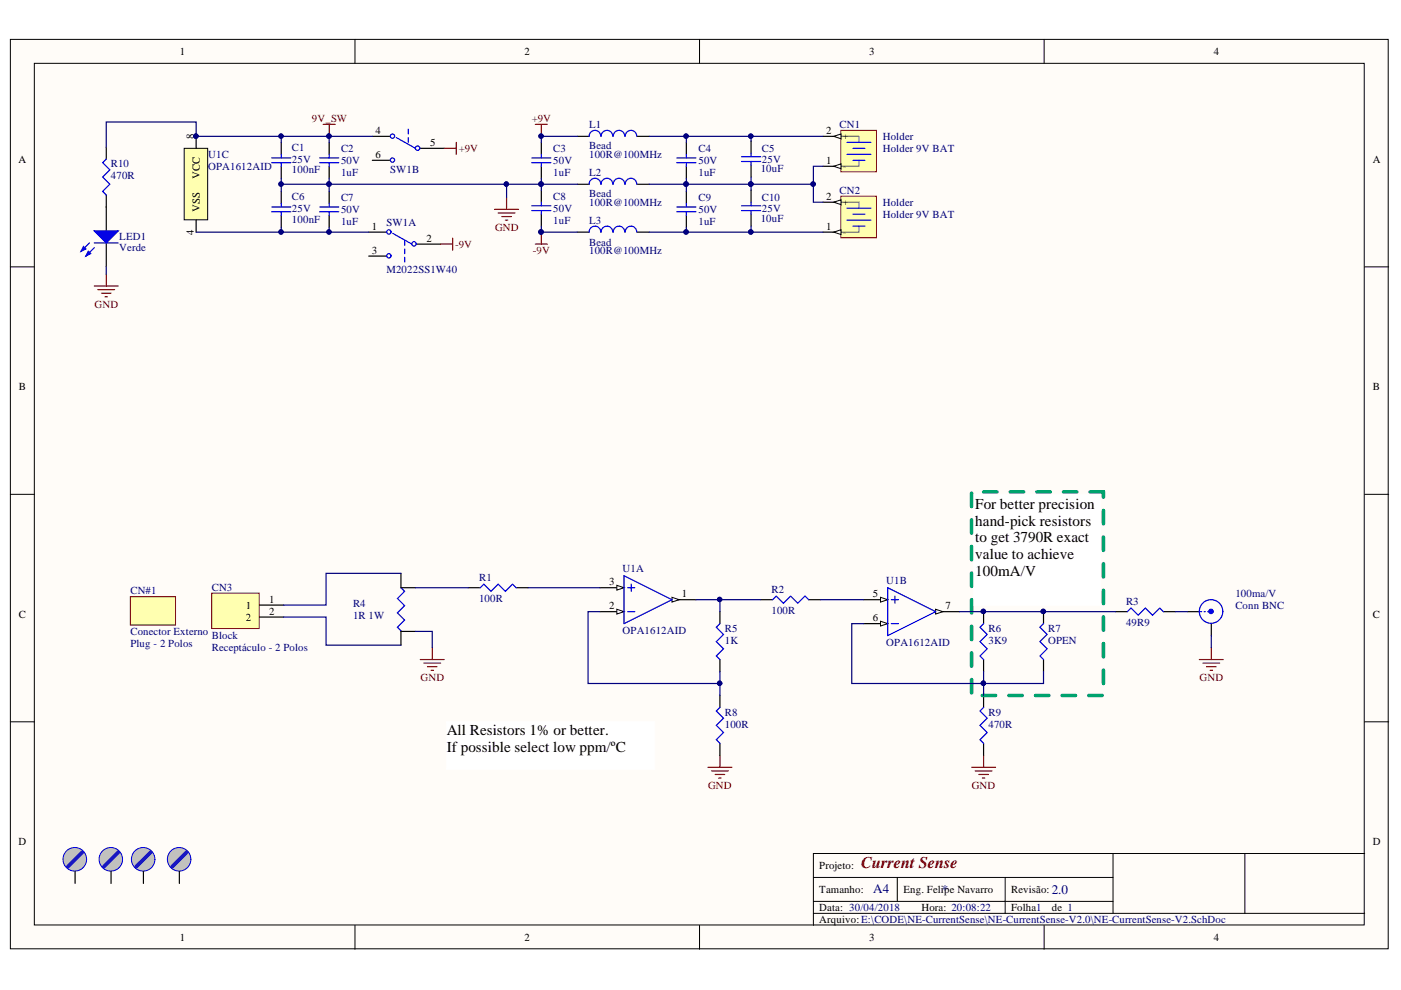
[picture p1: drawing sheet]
<svg xmlns="http://www.w3.org/2000/svg" width="297mm" height="210mm" viewBox="0 0 297 210" stroke-linecap="round" stroke-linejoin="round" font-family="sans-serif">
<defs><g id="words">
<text font-size="3.5" fill="#800000" x="182.6" y="184">Current Sense</text>
<g font-size="3.2">
<text x="206.8" y="107.9">For better precision</text>
<text x="206.8" y="111.5">hand-pick resistors</text>
<text x="206.8" y="115">to get 3790R exact</text>
<text x="206.8" y="118.5">value to achieve</text>
<text x="206.8" y="122.1">100mA/V</text>
<text x="94.7" y="155.9">All Resistors 1% or better.</text>
<text x="94.7" y="159.4">If possible select low ppm/ºC</text>
</g>
<g font-size="2.8" fill="#000080">
<text x="185.1" y="189.3">A4</text>
<text x="199.7" y="189.5">*</text>
<text x="223" y="189.5">2.0</text>
</g>
<g font-size="2.3">
<text x="38.1" y="11.7">1</text>
<text x="111.2" y="11.7">2</text>
<text x="184.3" y="11.7">3</text>
<text x="257.4" y="11.7">4</text>
<text x="41.1" y="29.4" transform="rotate(-90 41.1 29.4)">8</text>
<text x="79.6" y="28.4">4</text>
<text x="175.1" y="28.4">2</text>
<text x="3.9" y="34.5">A</text>
<text x="79.6" y="33.5">6</text>
<text x="91.2" y="30.9">5</text>
<text x="175.1" y="34.7">1</text>
<text x="291.1" y="34.5">A</text>
<text x="42.4" y="37.9" transform="rotate(-90 42.4 37.9)">VCC</text>
<text x="42.4" y="44.9" transform="rotate(-90 42.4 44.9)">VSS</text>
<text x="175.1" y="42.3">2</text>
<text x="41.1" y="49.9" transform="rotate(-90 41.1 49.9)">4</text>
<text x="78.8" y="48.8">1</text>
<text x="78.8" y="53.8">3</text>
<text x="90.4" y="51.3">2</text>
<text x="175.1" y="48.8">1</text>
<text x="4" y="82.7">B</text>
<text x="291.1" y="82.7">B</text>
<text x="129.1" y="124.1">3</text>
<text x="4" y="131">C</text>
<text x="52.1" y="129">1</text>
<text x="52.1" y="131.6">2</text>
<text x="57.1" y="127.8">1</text>
<text x="57.1" y="130.3">2</text>
<text x="129.1" y="129.2">2</text>
<text x="144.5" y="126.7">1</text>
<text x="185" y="131.7">6</text>
<text x="185" y="126.7">5</text>
<text x="200.4" y="129.2">7</text>
<text x="291.1" y="131">C</text>
<text x="3.9" y="179.2">D</text>
<text x="291.1" y="179.2">D</text>
<text x="173.7" y="184.3">Projeto:</text>
<text x="173.7" y="189.4">Tamanho:</text>
<text x="191.6" y="189.4">Eng. Felipe Navarro</text>
<text x="214.4" y="189.4">Revisão:</text>
<text x="173.7" y="193.2">Data: 30/04/2018</text>
<text x="173.7" y="195.7">Arquivo: E:\CODE\NE-CurrentSense\NE-CurrentSense-V2.0\NE-CurrentSense-V2.SchDoc</text>
<text x="195.4" y="193.2">Hora: 20:08:22</text>
<text x="214.4" y="193.2">Folha1</text>
<text x="223" y="193.2">de 1</text>
<text x="38.1" y="199.5">1</text>
<text x="111.2" y="199.5">2</text>
<text x="184.3" y="199.5">3</text>
<text x="257.4" y="199.5">4</text>
</g>
<g font-size="2.3" fill="#800000">
<text x="66.1" y="25.9">9V_SW</text>
<text x="112.7" y="25.9">+9V</text>
<text x="97.3" y="32.2">+9V</text>
<text x="96.5" y="52.6">-9V</text>
<text x="105" y="49">GND</text>
<text x="113" y="53.8">-9V</text>
<text x="20" y="65.2">GND</text>
<text x="89.1" y="144.4">GND</text>
<text x="254.3" y="144.4">GND</text>
<text x="150.1" y="167.3">GND</text>
<text x="206" y="167.3">GND</text>
</g>
<g font-size="2.3" fill="#000080">
<text x="124.9" y="27.1">L1</text>
<text x="178" y="27.1">CN1</text>
<text x="187.2" y="29.7">Holder</text>
<text x="23.5" y="35.5">R10</text>
<text x="44.1" y="33.5">U1C</text>
<text x="44.1" y="36">OPA1612AID</text>
<text x="61.9" y="34.5">25V</text>
<text x="61.9" y="31.9">C1</text>
<text x="72.3" y="34.7">50V</text>
<text x="72.3" y="32.2">C2</text>
<text x="117.3" y="34.7">50V</text>
<text x="117.3" y="32.2">C3</text>
<text x="124.9" y="33.5">100R@100MHz</text>
<text x="124.9" y="31.7">Bead</text>
<text x="148.1" y="34.7">50V</text>
<text x="148.1" y="32.2">C4</text>
<text x="161.5" y="34.5">25V</text>
<text x="161.5" y="32.2">C5</text>
<text x="187.2" y="32.2">Holder 9V BAT</text>
<text x="23.5" y="38">470R</text>
<text x="61.9" y="36.8">100nF</text>
<text x="72.3" y="37.3">1uF</text>
<text x="82.7" y="36.8">SW1B</text>
<text x="117.3" y="37.3">1uF</text>
<text x="124.9" y="37.3">L2</text>
<text x="124.9" y="41.8">Bead</text>
<text x="148.1" y="37.3">1uF</text>
<text x="161.3" y="36.5">10uF</text>
<text x="178" y="41.1">CN2</text>
<text x="61.9" y="45">25V</text>
<text x="61.9" y="47.2">100nF</text>
<text x="61.9" y="42.3">C6</text>
<text x="72.3" y="45.2">50V</text>
<text x="72.3" y="47.7">1uF</text>
<text x="72.3" y="42.6">C7</text>
<text x="82" y="48">SW1A</text>
<text x="117.3" y="45">50V</text>
<text x="117.3" y="47.5">1uF</text>
<text x="117.3" y="42.3">C8</text>
<text x="124.9" y="43.7">100R@100MHz</text>
<text x="124.9" y="47.5">L3</text>
<text x="148.1" y="45.2">50V</text>
<text x="148.1" y="47.7">1uF</text>
<text x="148.1" y="42.6">C9</text>
<text x="161.3" y="47">10uF</text>
<text x="161.5" y="45">25V</text>
<text x="161.5" y="42.6">C10</text>
<text x="187.2" y="46.2">Holder 9V BAT</text>
<text x="187.2" y="43.7">Holder</text>
<text x="25.3" y="53.3">Verde</text>
<text x="25.3" y="50.8">LED1</text>
<text x="124.9" y="53.8">100R@100MHz</text>
<text x="124.9" y="52.1">Bead</text>
<text x="82" y="57.9">M2022SS1W40</text>
<text x="27.7" y="126">CN#1</text>
<text x="44.9" y="125.2">CN3</text>
<text x="101.6" y="123.1">R1</text>
<text x="132" y="121.3">U1A</text>
<text x="163.6" y="125.6">R2</text>
<text x="187.9" y="123.9">U1B</text>
<text x="74.8" y="131.2">1R 1W</text>
<text x="74.8" y="128.7">R4</text>
<text x="101.6" y="127.7">100R</text>
<text x="163.6" y="130.2">100R</text>
<text x="238.7" y="128.2">R3</text>
<text x="261.9" y="126.7">100ma/V</text>
<text x="261.9" y="129.2">Conn BNC</text>
<text x="27.7" y="137.2">Plug - 2 Polos</text>
<text x="27.7" y="134.7">Conector Externo</text>
<text x="44.9" y="138">Receptáculo - 2 Polos</text>
<text x="44.9" y="135.4">Block</text>
<text x="132" y="134.5">OPA1612AID</text>
<text x="153.7" y="136.5">1K</text>
<text x="153.7" y="134">R5</text>
<text x="187.9" y="137.1">OPA1612AID</text>
<text x="209.6" y="136.5">3K9</text>
<text x="209.6" y="134">R6</text>
<text x="222.3" y="136.5">OPEN</text>
<text x="222.3" y="134">R7</text>
<text x="238.7" y="132.7">49R9</text>
<text x="153.7" y="154.3">100R</text>
<text x="153.7" y="151.8">R8</text>
<text x="209.6" y="154.3">470R</text>
<text x="209.6" y="151.8">R9</text>
</g>
<g font-size="1.9">
<text x="178.8" y="29.5">+</text>
<text x="178.8" y="35.9">-</text>
<text x="178.8" y="43.5">+</text>
<text x="178.8" y="49.9">-</text>
</g>
</g></defs>
<g fill="#fffcf8" stroke="#000" stroke-width=".21">
<path d="M2.2 8.4h292.1v192.8h-292.1z"/>
<path d="M7.3 13.4h281.9v182.7h-281.9z"/>
</g>
<g fill="none" stroke="#000" stroke-width=".21">
<path d="M75.3 8.4v5M148.3 8.4v5M221.4 8.4v5M2.2 56.6h5.1M289.3 56.6h5.1M2.2 104.8h5.1M289.3 104.8h5.1M2.2 153h5.1M289.3 153h5.1M75.3 196.2v5.1M148.3 196.2v5.1M172.5 186h63.5"/>
<path d="M172.5 193.7h116.8M172.5 191.1h63.5M190.2 186v5.1M213.1 186v7.7M221.4 196.2v5.1M236 181v12.7M263.9 181h-91.4v15.2M289.3 181h-25.4v12.7"/>
</g>
<path d="M85 121.6v3h3.1M85 133.7v3.1M85 133.9h3.1" fill="none" stroke="#000" stroke-width=".25"/>
<path d="M85 124.6l.8 .8-1.5 1.5 1.5 1.5-1.5 1.5 1.5 1.6-1.5 1.5 .7 .7" fill="none" stroke="#00f" stroke-width=".25"/>
<path d="M44.9 125.8h10.1v7.5h-10.1z" fill="#ffffb0" stroke="#800000" stroke-width=".21"/>
<path d="M55.1 128.3h5M55.1 130.8h5" fill="none" stroke="#000" stroke-width=".25"/>
<path d="M27.6 126.5h9.6v6h-9.6z" fill="#ffffb0" stroke="#800000" stroke-width=".21"/>
<path d="M39 31.5h5v15.1h-5z" fill="#ffffb0" stroke="#000" stroke-width=".21"/>
<path d="M41.6 28.9v2.6M41.6 46.7v2.5M127.2 129.7h5.1" fill="none" stroke="#000" stroke-width=".25"/>
<circle cx="41.5" cy="28.9" r=".46" fill="#000080" stroke="#000080" stroke-width=".21"/>
<path d="M130.8 129.2l1.5 .5-1.5 .5z" fill="#fffcf8"/>
<path d="M130.8 129.2l1.5 .5-1.5 .5z" fill="none" stroke="#000" stroke-width=".21"/>
<path d="M127.2 124.6h5.1" fill="none" stroke="#000" stroke-width=".25"/>
<path d="M130.8 124.1l1.5 .5-1.5 .5z" fill="#fffcf8"/>
<path d="M130.8 124.1l1.5 .5-1.5 .5z" fill="none" stroke="#000" stroke-width=".21"/>
<path d="M142.5 127.1h5.1" fill="none" stroke="#000" stroke-width=".25"/>
<path d="M142.5 126.6l1.5 .5-1.5 .6z" fill="#fffcf8"/>
<path d="M142.5 126.6l1.5 .5-1.5 .6z" fill="none" stroke="#000" stroke-width=".21"/>
<path d="M132.3 122.1l10.2 5-10.2 5.1zM133.1 129.7h1.5M133.1 124.6h1.5M133.8 123.8v1.6" fill="none" stroke="#00f" stroke-width=".25"/>
<path d="M183.1 132.2h5.1" fill="none" stroke="#000" stroke-width=".25"/>
<path d="M186.7 131.7l1.5 .5-1.5 .5z" fill="#fffcf8"/>
<path d="M186.7 131.7l1.5 .5-1.5 .5z" fill="none" stroke="#000" stroke-width=".21"/>
<path d="M183.1 127.1h5.1" fill="none" stroke="#000" stroke-width=".25"/>
<path d="M186.7 126.6l1.5 .5-1.5 .6z" fill="#fffcf8"/>
<path d="M186.7 126.6l1.5 .5-1.5 .6z" fill="none" stroke="#000" stroke-width=".21"/>
<path d="M198.4 129.7h5.1" fill="none" stroke="#000" stroke-width=".25"/>
<path d="M198.4 129.2l1.5 .5-1.5 .5z" fill="#fffcf8"/>
<path d="M198.4 129.2l1.5 .5-1.5 .5z" fill="none" stroke="#000" stroke-width=".21"/>
<g fill="none" stroke="#00f" stroke-width=".25">
<path d="M83.3 49.5l4 2.3M85.8 51v1M85.8 52.8v1M85.8 54.5v1.1M152.6 132.2l-.7 .8 1.5 1.5-1.5 1.5 1.5 1.6-1.5 1.5 .7 .7M188.2 124.6l10.2 5.1-10.2 5.1zM189 132.2h1.5M189 127.1h1.5M189.7 126.4v1.5M208.5 132.2l-.7 .8 1.5 1.5-1.5 1.5 1.5 1.6-1.5 1.5 .7 .7M221.2 132.2l-.7 .8 1.5 1.5-1.5 1.5 1.5 1.6-1.5 1.5 .7 .7M239 129.7l.8-.8 1.5 1.5 1.5-1.5 1.6 1.5 1.5-1.5 .8 .8"/>
<path d="M254.5 129.7h.3M255.3 129.7h.3M256.1 129.7h.2M208.5 150l-.7 .8 1.5 1.5-1.5 1.5 1.5 1.5-1.5 1.5 .7 .8"/>
<circle cx="82.4" cy="49.2" r=".46"/>
<circle cx="82.4" cy="54.2" r=".46"/>
<circle cx="87.8" cy="51.7" r=".46"/>
<circle cx="256.8" cy="129.7" r="2.5"/>
</g>
<g fill="none" stroke="#800000" stroke-width=".25">
<path d="M89.1 139.8h5.1M91.6 137.3v2.5M254.3 139.8h5.1M256.8 137.3v2.5M89.9 140.6h3.5M90.6 141.4h2.1M91.4 142.1h.5M255 140.6h3.6M255.8 141.4h2M256.6 142.1h.5M150.1 162.7h5.1M150.9 163.4h3.5"/>
<path d="M151.6 164.2h2.1M152.4 165h.5M152.6 160.1v2.6M206 162.7h5.1M206.8 163.4h3.5M207.5 164.2h2.1M208.3 165h.5M208.5 160.1v2.6"/>
</g>
<g fill="none" stroke="#000" stroke-width=".25">
<path d="M78.2 49.2h3.8M78.2 54.3h3.8M88.3 51.8h5.1M152.6 129.7v2.5M152.6 139.8v2.6M208.5 129.7v2.5M208.5 139.8v2.6M221.2 129.7v2.5M221.2 139.8v2.6M236.5 129.7h2.5M246.7 129.7h2.5M251.7 129.7h2.6"/>
<path d="M256.8 132.2v2.6M208.5 147.5v2.5M208.5 157.6v2.5"/>
</g>
<g fill="#000080" stroke="#000080" stroke-width=".21">
<circle cx="208.5" cy="129.6" r=".46"/>
<circle cx="221.2" cy="129.6" r=".46"/>
</g>
<circle cx="256.8" cy="129.6" r=".46" fill="#00f" stroke="#00f" stroke-width=".25"/>
<g fill="#fff" stroke="#fff" stroke-width=".21">
<path d="M94.7 153h44.1v10.1h-44.1z"/>
<path d="M206.5 104.8h26.8v23.5h-26.8z"/>
</g>
<path d="M234 104.3h-28v43.2h28v-43.2" fill="none" stroke="#00a36e" stroke-width=".76" stroke-dasharray="2.8 2.8"/>
<path d="M178.3 27.6h7.5v8.8h-7.5z" fill="#ffffb0" stroke="#800000" stroke-width=".21"/>
<path d="M179.6 32.7h5.1M180.8 31.5h2.6" fill="none" stroke="#00f" stroke-width=".25"/>
<path d="M178.3 28.9h3.8v1.3M182.1 34v1.3h-3.8" fill="none" stroke="#827872" stroke-width=".25"/>
<path d="M174.5 35.3h3.8" fill="none" stroke="#000" stroke-width=".25"/>
<path d="M176.8 35.3l1.5-.5v1z" fill="#fffcf8"/>
<path d="M176.8 35.3l1.5-.5v1z" fill="none" stroke="#000" stroke-width=".21"/>
<path d="M174.5 28.9h3.8" fill="none" stroke="#000" stroke-width=".25"/>
<path d="M176.8 28.9l1.5-.5v1z" fill="#fffcf8"/>
<path d="M176.8 28.9l1.5-.5v1z" fill="none" stroke="#000" stroke-width=".21"/>
<path d="M179.6 30.2h5.1M180.8 34h2.6" fill="none" stroke="#00f" stroke-width=".25"/>
<path d="M178.3 41.6h7.5v8.8h-7.5z" fill="#ffffb0" stroke="#800000" stroke-width=".21"/>
<path d="M179.6 46.7h5.1M180.8 45.4h2.6" fill="none" stroke="#00f" stroke-width=".25"/>
<path d="M178.3 42.9h3.8v1.2M182.1 48v1.2h-3.8" fill="none" stroke="#827872" stroke-width=".25"/>
<path d="M174.5 49.2h3.8" fill="none" stroke="#000" stroke-width=".25"/>
<path d="M176.8 49.2l1.5-.5v1z" fill="#fffcf8"/>
<path d="M176.8 49.2l1.5-.5v1z" fill="none" stroke="#000" stroke-width=".21"/>
<path d="M174.5 42.9h3.8" fill="none" stroke="#000" stroke-width=".25"/>
<path d="M176.8 42.9l1.5-.5v1z" fill="#fffcf8"/>
<path d="M176.8 42.9l1.5-.5v1z" fill="none" stroke="#000" stroke-width=".21"/>
<g fill="none" stroke="#00f" stroke-width=".25">
<path d="M57.6 33.5h4.1M57.6 34.5h4.1M59.6 32.7v.8M59.6 34.5v.8M67.8 33.5h4M67.8 34.5h4M69.8 32.7v.8M69.8 34.5v.8M84 29.2l4.1 2.3M86.6 27.4v1M86.6 29.2v1M112.7 33.5h4.1"/>
<path d="M112.7 34.5h4.1M114.8 32.7v.8M114.8 34.5v.8M127.4 39.1a1.23 1.23 0 0 0-1.3-1.3 1.23 1.23 0 0 0-1.2 1.3M127.4 28.9a1.23 1.23 0 0 0-1.3-1.3 1.23 1.23 0 0 0-1.2 1.3M129.9 39.1a1.23 1.23 0 0 0-1.2-1.3 1.23 1.23 0 0 0-1.2 1.3M129.9 28.9a1.23 1.23 0 0 0-1.2-1.3 1.23 1.23 0 0 0-1.2 1.3M132.5 39.1a1.22 1.22 0 0 0-1.3-1.3 1.22 1.22 0 0 0-1.2 1.3M132.5 28.9a1.22 1.22 0 0 0-1.3-1.3 1.22 1.22 0 0 0-1.2 1.3M135 39.1a1.22 1.22 0 0 0-1.2-1.3 1.22 1.22 0 0 0-1.2 1.3M135 28.9a1.22 1.22 0 0 0-1.2-1.3 1.22 1.22 0 0 0-1.2 1.3M143.5 33.5h4.1"/>
<path d="M143.5 34.5h4.1M145.5 32.7v.8M145.5 34.5v.8M157.2 33.2h4.1M157.2 34.2h4.1M159.2 32.5v.7M159.2 34.2v.8M57.6 43.9h4.1M57.6 44.9h4.1M59.6 43.1v.8M59.6 44.9v.8M67.8 43.9h4"/>
<path d="M67.8 44.9h4M69.8 43.1v.8M69.8 44.9v.8M112.7 43.6h4.1M112.7 44.7h4.1M114.8 42.9v.7M114.8 44.7v.7M127.4 49.2a1.23 1.23 0 0 0-1.3-1.3 1.23 1.23 0 0 0-1.2 1.3M129.9 49.2a1.23 1.23 0 0 0-1.2-1.3 1.23 1.23 0 0 0-1.2 1.3M132.5 49.2a1.22 1.22 0 0 0-1.3-1.2 1.22 1.22 0 0 0-1.2 1.2M135 49.2a1.22 1.22 0 0 0-1.2-1.2 1.22 1.22 0 0 0-1.2 1.2M143.5 43.9h4.1"/>
<path d="M143.5 44.9h4.1M145.5 43.1v.8M145.5 44.9v.8M157.2 43.6h4.1M157.2 44.7h4.1M159.2 42.9v.7M159.2 44.7v.7M179.6 44.1h5.1M180.8 48h2.6"/>
<circle cx="83.2" cy="28.9" r=".46"/>
<circle cx="83.2" cy="33.9" r=".46"/>
<circle cx="88.5" cy="31.4" r=".47"/>
</g>
<path d="M94.2 31.5h2.5M96.7 30.2v2.5M93.4 51.8h2.6M96 50.5v2.5M104.9 44.4h5M105.6 45.2h3.6M106.4 45.9h2M107.1 46.7h.6M107.4 41.9v2.5M113.5 51.8h2.5M114.8 49.2v2.6" fill="none" stroke="#800000" stroke-width=".25"/>
<circle cx="114.7" cy="49.2" r=".47" fill="#000080" stroke="#000080" stroke-width=".21"/>
<g fill="none" stroke="#000" stroke-width=".25">
<path d="M59.6 30.2v2.5M59.6 35.3v2.5M69.8 30.2v2.5M69.8 35.3v2.5M78.9 28.9h3.9M78.9 34h3.9M89.1 31.5h5.1M114.8 30.2v2.5M114.8 35.3v2.5M122.4 39.1h2.5M122.4 28.9h2.5M135.1 39.1h2.5"/>
<path d="M135.1 28.9h2.5M145.5 30.2v2.5M145.5 35.3v2.5M159.2 29.9v2.6M159.2 35v2.5M22.5 43.9v5.1M22.5 51.5v5.1M59.6 40.6v2.5M59.6 45.7v2.5M69.8 40.6v2.5M69.8 45.7v2.5M114.8 40.3v2.6"/>
<path d="M114.8 45.4v2.6M122.4 49.2h2.5M135.1 49.2h2.5M145.5 40.6v2.5M145.5 45.7v2.5M159.2 40.3v2.6M159.2 45.4v2.6"/>
</g>
<path d="M20 49h5.1l-2.6 2.5z" fill="#00f"/>
<path d="M19 51.5l-1.8 1.8M20 49h5.1l-2.6 2.5zM20 52.5l-1.8 1.8" fill="none" stroke="#00f" stroke-width=".25"/>
<path d="M18.7 53.3l.5 .5-1 .5z" fill="#00f"/>
<path d="M18.7 53.3l.5 .5-1 .5z" fill="none" stroke="#00f" stroke-width=".25"/>
<path d="M17.7 52.3l.5 .5-1 .5z" fill="#00f"/>
<path d="M22.5 33.7l-.7 .8 1.5 1.5-1.5 1.5 1.5 1.6-1.5 1.5 .7 .8M17.7 52.3l.5 .5-1 .5zM20 51.5h5.1M101.8 124.6l.8-.8 1.5 1.6 1.5-1.6 1.5 1.6 1.6-1.6 .7 .8M163.8 127.1l.8-.7 1.5 1.5 1.5-1.5 1.6 1.5 1.5-1.5 .7 .7M152.6 150l-.7 .8 1.5 1.5-1.5 1.5 1.5 1.5-1.5 1.5 .7 .8" fill="none" stroke="#00f" stroke-width=".25"/>
<path d="M22.5 31.2v2.5M22.5 41.4v2.5M99.3 124.6h2.5M109.4 124.6h2.6M161.3 127.1h2.5M171.4 127.1h2.6M152.6 147.5v2.5M152.6 157.6v2.5" fill="none" stroke="#000" stroke-width=".25"/>
<path d="M68.5 26.4h2.6M69.8 26.4v2.5M113.5 26.4h2.5M114.8 26.4v2.5M22.5 58.1v2.5M20 60.6h5.1M20.7 61.4h3.6M21.5 62.2h2M22.3 62.9h.5" fill="none" stroke="#800000" stroke-width=".25"/>
<g fill="#000080" stroke="#000080" stroke-width=".21">
<circle cx="114.7" cy="28.9" r=".46"/>
<circle cx="69.7" cy="28.9" r=".46"/>
<circle cx="152.6" cy="127.1" r=".46"/>
<circle cx="152.6" cy="144.9" r=".46"/>
<circle cx="208.5" cy="144.9" r=".46"/>
<circle cx="208.5" cy="129.6" r=".46"/>
<circle cx="221.2" cy="129.6" r=".46"/>
<circle cx="114.7" cy="49.2" r=".47"/>
<circle cx="145.5" cy="49.2" r=".47"/>
<circle cx="145.5" cy="28.9" r=".46"/>
<circle cx="159.2" cy="49.2" r=".47"/>
<circle cx="159.2" cy="28.9" r=".46"/>
<circle cx="172.4" cy="39" r=".47"/>
<circle cx="159.2" cy="39" r=".47"/>
<circle cx="145.5" cy="39" r=".47"/>
<circle cx="69.7" cy="49.2" r=".46"/>
<circle cx="59.6" cy="49.2" r=".46"/>
<circle cx="114.7" cy="39" r=".47"/>
<circle cx="107.3" cy="39" r=".46"/>
<circle cx="69.7" cy="39" r=".46"/>
<circle cx="59.6" cy="39" r=".46"/>
<circle cx="59.6" cy="28.9" r=".46"/>
<circle cx="41.5" cy="28.9" r=".46"/>
</g>
<g fill="none" stroke="#000080" stroke-width=".25">
<path d="M59.6 28.9h-18v-3h-19.1v5.3M59.6 37.8v1.3M69.8 37.8v2.8M69.8 28.9v1.3M78.9 28.9h-19.3v1.3M107.4 39.1h-47.8v1.5M114.8 37.8v2.5M122.4 39.1h-15v2.8M122.4 28.9h-7.6v1.3M137.6 28.9h36.9M137.6 39.1h34.9M145.5 37.8v2.8"/>
<path d="M145.5 28.9v1.3M159.2 37.5v2.8M159.2 28.9v1M174.5 35.3h-2v7.6h2M22.5 56.6v1.5M41.6 49.2h18M59.6 48.2v1h10.2v-1M69.8 49.2h8.4M114.8 48v1.2h7.6M137.6 49.2h36.9M145.5 48.2v1M159.2 48v1.2"/>
<path d="M60.1 130.8h9v6h15.9M85 121.6h-15.9v6.7h-9M88.1 133.9h3.5v3.4M88.1 124.6h11.2M112 124.6h15.2M127.2 129.7h-2.5v15.2h27.9M147.6 127.1h5v2.6M152.6 127.1h8.7M174 127.1h9.1M183.1 132.2h-2.5v12.7h40.6v-2.5M203.5 129.7h33M249.2 129.7h2.5"/>
<path d="M256.8 134.8v2.5M152.6 142.4v5.1M208.5 142.4v5.1"/>
</g>
<circle cx="15.9" cy="182.2" r="2.5" fill="#c0c0c0" stroke="#00f" stroke-width=".21"/>
<path d="M17.4 180.7l-3 3.1" fill="none" stroke="#0000bf" stroke-width=".76"/>
<path d="M15.9 184.8v2.5" fill="none" stroke="#000" stroke-width=".25"/>
<circle cx="23.5" cy="182.2" r="2.5" fill="#c0c0c0" stroke="#00f" stroke-width=".21"/>
<path d="M25.1 180.7l-3.1 3.1" fill="none" stroke="#0000bf" stroke-width=".76"/>
<path d="M23.5 184.8v2.5" fill="none" stroke="#000" stroke-width=".25"/>
<circle cx="30.3" cy="182.2" r="2.5" fill="#c0c0c0" stroke="#00f" stroke-width=".21"/>
<path d="M31.9 180.7l-3 3.1" fill="none" stroke="#0000bf" stroke-width=".76"/>
<path d="M30.4 184.8v2.5" fill="none" stroke="#000" stroke-width=".25"/>
<circle cx="38" cy="182.2" r="2.5" fill="#c0c0c0" stroke="#00f" stroke-width=".21"/>
<path d="M39.6 180.7l-3.1 3.1" fill="none" stroke="#0000bf" stroke-width=".76"/>
<path d="M38 184.8v2.5" fill="none" stroke="#000" stroke-width=".25"/>
<use href="#words"/>
</svg>
